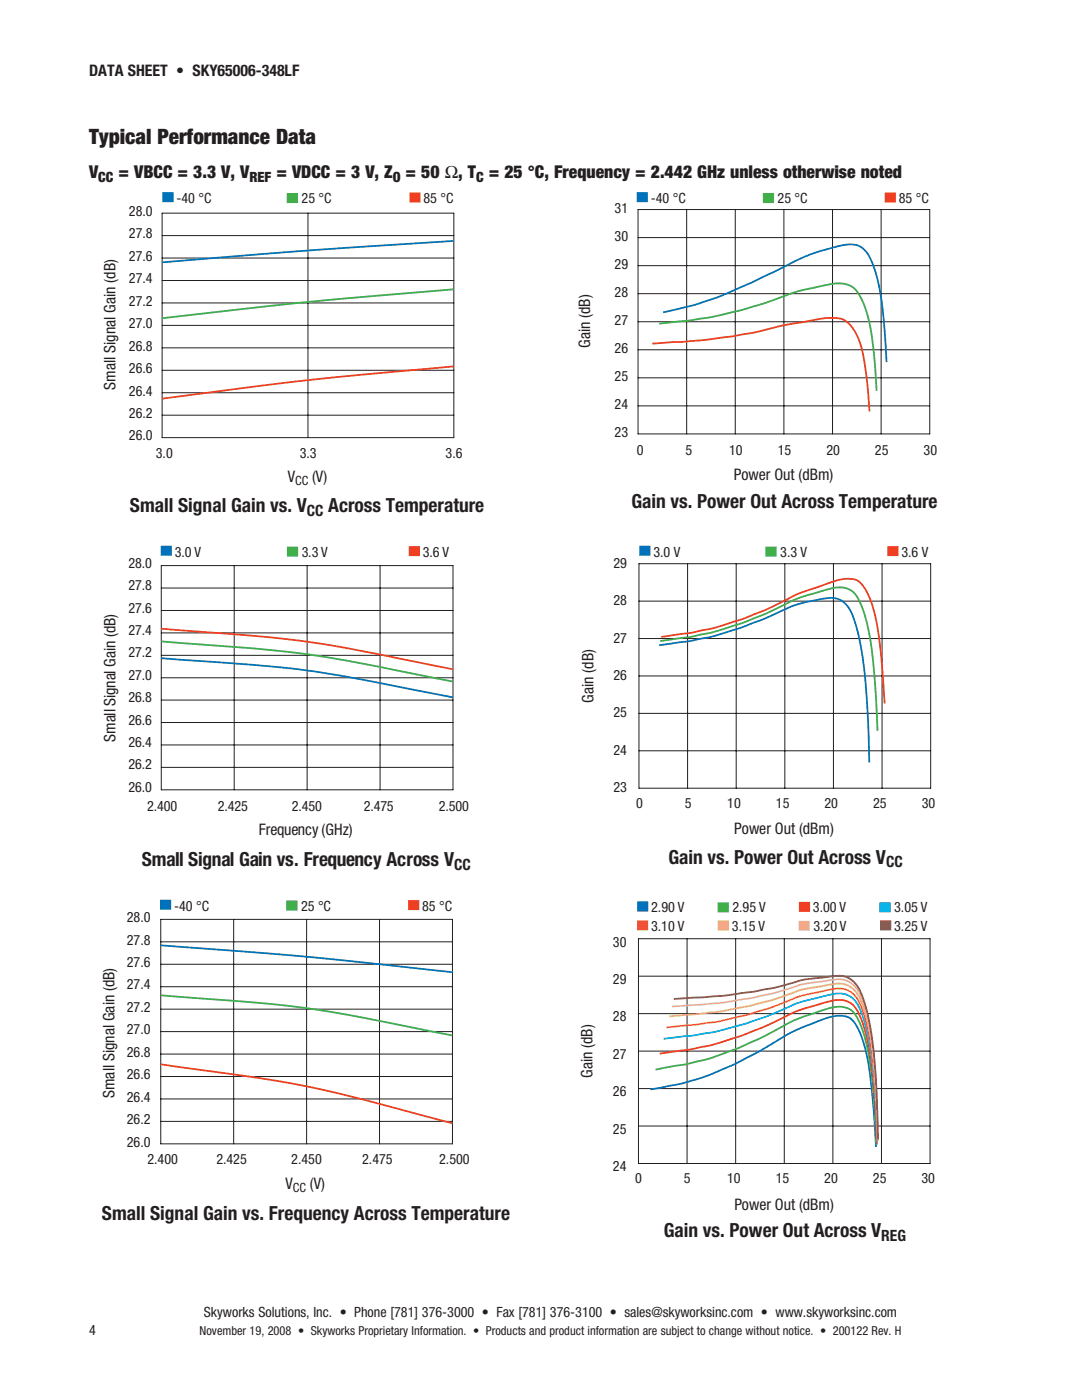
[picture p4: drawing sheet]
<svg xmlns="http://www.w3.org/2000/svg" width="216mm" height="279mm" viewBox="0 0 216 279" stroke-linecap="round" stroke-linejoin="round" font-family="sans-serif">
<defs><g id="words">
<text font-size="4.2" fill="#231f20" x="17.8" y="28.8">Typical Performance Data</text>
<g font-size="3.9" fill="#231f20">
<text x="126" y="101.4">Gain vs. Power Out across temperature</text>
<text x="25.9" y="102.3">small signal Gain vs. V</text>
<text x="65.5" y="102.3">across temperature</text>
<text x="28.3" y="172.8">small signal Gain vs. Frequency across V</text>
<text x="133.4" y="172.3">Gain vs. Power Out across V</text>
<text x="20.3" y="243.6">Small Signal Gain vs. Frequency across temperature</text>
<text x="132.4" y="246.9">Gain vs. Power Out across V</text>
</g>
<g font-size="3.5" fill="#231f20">
<text x="17.8" y="35.5">V</text>
<text x="23.7" y="35.5">= VBCC = 3.3 V, V</text>
<text x="55.1" y="35.5">= VDCC = 3 V, Z</text>
<text x="80.9" y="35.5">= 50 W, T</text>
<text x="97.5" y="35.5">= 25 °C, Frequency = 2.442 GHz unless otherwise noted</text>
</g>
<g font-size="3.2" fill="#231f20">
<text x="17.8" y="15.2">Data Sheet • SKY65006-348LF</text>
<text x="117.8" y="69.4" transform="rotate(-90 117.8 69.4)">Gain (dB)</text>
<text x="23.1" y="77.8" transform="rotate(-90 23.1 77.8)">Small Signal Gain (dB)</text>
<text x="146.4" y="95.8">Power Out (dBm)</text>
<text x="57.4" y="96.2">V</text>
<text x="62.3" y="96.2">(V)</text>
<text x="118.4" y="140.2" transform="rotate(-90 118.4 140.2)">Gain (dB)</text>
<text x="23.1" y="148.1" transform="rotate(-90 23.1 148.1)">Small Signal Gain (dB)</text>
<text x="51.7" y="166.7">Frequency (GHz)</text>
<text x="146.5" y="166.5">Power Out (dBm)</text>
<text x="118.3" y="215.1" transform="rotate(-90 118.3 215.1)">Gain (dB)</text>
<text x="22.9" y="219.1" transform="rotate(-90 22.9 219.1)">Small Signal Gain (dB)</text>
<text x="57" y="237.3">V</text>
<text x="61.9" y="237.3">(V)</text>
<text x="146.5" y="241.5">Power Out (dBm)</text>
</g>
<g font-size="3.1" fill="#231f20">
<text x="61.2" y="103">CC</text>
<text x="90.6" y="173.6">CC</text>
<text x="176.8" y="173.1">CC</text>
<text x="175.9" y="247.7">ReG</text>
</g>
<g font-size="2.8" fill="#231f20">
<text x="19.6" y="36.2">CC</text>
<text x="35.2" y="40.5">-40 °C</text>
<text x="49.8" y="36.2">REF</text>
<text x="60.2" y="40.5">25 °C</text>
<text x="78.4" y="36.2">O</text>
<text x="84.5" y="40.5">85 °C</text>
<text x="95" y="36.2">C</text>
<text x="129.9" y="40.5">-40 °C</text>
<text x="155.2" y="40.5">25 °C</text>
<text x="179.3" y="40.5">85 °C</text>
<text x="25.7" y="47.6">27.8</text>
<text x="25.7" y="43.1">28.0</text>
<text x="122.6" y="42.5">31</text>
<text x="25.7" y="52.1">27.6</text>
<text x="122.6" y="53.7">29</text>
<text x="122.6" y="48.1">30</text>
<text x="25.7" y="56.5">27.4</text>
<text x="122.6" y="59.3">28</text>
<text x="25.7" y="65.5">27.0</text>
<text x="25.7" y="61">27.2</text>
<text x="122.6" y="64.9">27</text>
<text x="25.7" y="70">26.8</text>
<text x="122.6" y="70.5">26</text>
<text x="25.7" y="74.5">26.6</text>
<text x="122.6" y="76.1">25</text>
<text x="25.7" y="83.4">26.2</text>
<text x="25.7" y="78.9">26.4</text>
<text x="122.6" y="81.6">24</text>
<text x="25.7" y="87.9">26.0</text>
<text x="122.6" y="87.2">23</text>
<text x="31.1" y="91.5">3.0</text>
<text x="59.8" y="91.5">3.3</text>
<text x="88.9" y="91.5">3.6</text>
<text x="127.1" y="90.8">0</text>
<text x="136.8" y="90.8">5</text>
<text x="145.5" y="90.8">10</text>
<text x="155.2" y="90.8">15</text>
<text x="164.9" y="90.8">20</text>
<text x="174.6" y="90.8">25</text>
<text x="184.3" y="90.8">30</text>
<text x="25.6" y="113.3">28.0</text>
<text x="34.9" y="111.1">3.0 V</text>
<text x="60.2" y="111.1">3.3 V</text>
<text x="84.4" y="111.1">3.6 V</text>
<text x="122.4" y="113.3">29</text>
<text x="130.4" y="111.1">3.0 V</text>
<text x="155.7" y="111.1">3.3 V</text>
<text x="179.9" y="111.1">3.6 V</text>
<text x="25.7" y="117.8">27.8</text>
<text x="25.7" y="122.2">27.6</text>
<text x="122.4" y="120.8">28</text>
<text x="25.7" y="126.7">27.4</text>
<text x="25.7" y="131.2">27.2</text>
<text x="122.4" y="128.2">27</text>
<text x="25.6" y="135.7">27.0</text>
<text x="122.4" y="135.7">26</text>
<text x="25.7" y="140.1">26.8</text>
<text x="122.4" y="143.2">25</text>
<text x="25.7" y="149.1">26.4</text>
<text x="25.7" y="144.6">26.6</text>
<text x="25.7" y="153.6">26.2</text>
<text x="122.4" y="150.6">24</text>
<text x="25.6" y="158">26.0</text>
<text x="29.3" y="161.8">2.400</text>
<text x="43.5" y="161.8">2.425</text>
<text x="58.2" y="161.8">2.450</text>
<text x="72.6" y="161.8">2.475</text>
<text x="87.5" y="161.8">2.500</text>
<text x="122.4" y="158.1">23</text>
<text x="127" y="161.3">0</text>
<text x="136.7" y="161.3">5</text>
<text x="145.1" y="161.3">10</text>
<text x="154.8" y="161.3">15</text>
<text x="164.5" y="161.3">20</text>
<text x="174.2" y="161.3">25</text>
<text x="183.9" y="161.3">30</text>
<text x="25.3" y="184">28.0</text>
<text x="34.8" y="181.7">-40 °C</text>
<text x="60.1" y="181.7">25 °C</text>
<text x="84.2" y="181.7">85 °C</text>
<text x="129.9" y="185.8">3.10 V</text>
<text x="129.9" y="182.1">2.90 V</text>
<text x="146" y="185.8">3.15 V</text>
<text x="146.2" y="182.1">2.95 V</text>
<text x="162.2" y="182.1">3.00 V</text>
<text x="162.3" y="185.8">3.20 V</text>
<text x="178.4" y="182.1">3.05 V</text>
<text x="178.4" y="185.8">3.25 V</text>
<text x="25.3" y="188.5">27.8</text>
<text x="122.3" y="188.9">30</text>
<text x="25.3" y="197.5">27.4</text>
<text x="25.3" y="193">27.6</text>
<text x="122.3" y="196.4">29</text>
<text x="25.3" y="201.9">27.2</text>
<text x="122.3" y="203.8">28</text>
<text x="25.3" y="206.4">27.0</text>
<text x="25.3" y="215.4">26.6</text>
<text x="25.3" y="210.9">26.8</text>
<text x="122.3" y="211.3">27</text>
<text x="25.3" y="219.9">26.4</text>
<text x="122.3" y="218.8">26</text>
<text x="25.3" y="224.3">26.2</text>
<text x="122.3" y="226.3">25</text>
<text x="25.3" y="228.8">26.0</text>
<text x="29.4" y="232.3">2.400</text>
<text x="43.2" y="232.3">2.425</text>
<text x="58.1" y="232.3">2.450</text>
<text x="72.3" y="232.3">2.475</text>
<text x="87.6" y="232.3">2.500</text>
<text x="122.3" y="233.8">24</text>
<text x="126.7" y="236.2">0</text>
<text x="136.4" y="236.2">5</text>
<text x="145.1" y="236.2">10</text>
<text x="154.8" y="236.2">15</text>
<text x="164.5" y="236.2">20</text>
<text x="174.2" y="236.2">25</text>
<text x="183.9" y="236.2">30</text>
<text x="40.7" y="262.9">Skyworks Solutions, Inc. • Phone [781] 376-3000 • Fax [781] 376-3100 • sales@skyworksinc.com • www.skyworksinc.com</text>
<text x="17.8" y="266.5">4</text>
</g>
<g font-size="2.5" fill="#231f20">
<text x="58.9" y="96.8">CC</text>
<text x="58.5" y="238">CC</text>
<text x="39.8" y="266.5">November 19, 2008 • Skyworks Proprietary Information. • Products and product information are subject to change without notice. • 200122 Rev. H</text>
</g>
</g></defs>
<path d="M81.9 38.6h1.8v1.7h-1.8z" fill="#ef3e22"/>
<path d="M81.9 38.6h1.8v1.7h-1.8z" fill="none" stroke="#ef3e22" stroke-width=".35"/>
<path d="M32.6 38.5h1.9v1.7h-1.9z" fill="#0072bc"/>
<path d="M32.6 38.5h1.9v1.7h-1.9z" fill="none" stroke="#0072bc" stroke-width=".35"/>
<path d="M57.4 38.7h1.9v1.7h-1.9z" fill="#40ae49"/>
<path d="M57.4 38.7h1.9v1.7h-1.9zM90.6 57.7l-29.1 2.6-29.2 3.2M32.2 128l3.6 .3a311.4 311.4 0 0 1 29.1 2.8l10.9 2 14.6 2.9" fill="none" stroke="#40ae49" stroke-width=".35"/>
<g fill="none" stroke="#231f20" stroke-width=".2">
<path d="M32.3 42.5h58.3v44.8h-58.3zM32.3 56h58.3M32.3 51.5h58.3M32.3 47h58.3M61.5 42.5v44.8M32.3 78.4h58.3M32.3 73.9h58.3M32.3 69.4h58.3M32.3 64.9h58.3M32.3 60.5h58.3M32.3 82.9h58.3M32.2 112.9h58.2v44.7h-58.2z"/>
<path d="M32.2 117.4h58.2M46.7 112.9v44.7M61.3 112.9v44.7M75.8 112.9v44.7M32.2 139.7h58.2M32.2 135.3h58.2M32.2 130.8h58.2M32.2 126.3h58.2M32.2 121.8h58.2M32.2 153.1h58.2M32.2 148.7h58.2M32.2 144.2h58.2"/>
</g>
<path d="M90.6 48.1l-29.1 1.9-29.2 2.4M32.2 131.4l3.6 .3a280.9 280.9 0 0 1 32.8 3.2l21.8 4.3" fill="none" stroke="#0072bc" stroke-width=".35"/>
<path d="M90.6 73.1l-9.1 .8a844.8 844.8 0 0 0-49.2 5.7M32.2 125.5l3.6 .3a360.5 360.5 0 0 1 27.3 2.5l5.5 .9 21.8 4.4" fill="none" stroke="#ef3e22" stroke-width=".35"/>
<path d="M81.7 109.2h1.9v1.6h-1.9z" fill="#ef3e22" stroke="#ef3e22" stroke-width=".35"/>
<path d="M32.2 109.1h1.9v1.6h-1.9z" fill="#0072bc" stroke="#0072bc" stroke-width=".35"/>
<path d="M57.4 109.3h1.9v1.6h-1.9z" fill="#40ae49" stroke="#40ae49" stroke-width=".35"/>
<path d="M81.6 179.8h1.9v1.7h-1.9z" fill="#ef3e22"/>
<path d="M81.6 179.8h1.9v1.7h-1.9z" fill="none" stroke="#ef3e22" stroke-width=".35"/>
<path d="M32.1 179.7h1.9v1.7h-1.9z" fill="#0072bc"/>
<path d="M32.1 179.7h1.9v1.7h-1.9z" fill="none" stroke="#0072bc" stroke-width=".35"/>
<path d="M57.3 179.9h1.9v1.7h-1.9z" fill="#40ae49"/>
<path d="M57.3 179.9h1.9v1.7h-1.9zM32.1 198.6l20 1.6a235.4 235.4 0 0 1 30.9 5l7.3 1.4" fill="none" stroke="#40ae49" stroke-width=".35"/>
<g fill="none" stroke="#231f20" stroke-width=".2">
<path d="M32.1 183.5h58.2v44.8h-58.2zM32.1 196.9h58.2M32.1 192.4h58.2M32.1 188h58.2M46.6 183.5v44.8M61.2 183.5v44.8M75.7 183.5v44.8M32.1 219.3h58.2M32.1 214.8h58.2M32.1 210.4h58.2M32.1 205.9h58.2M32.1 201.4h58.2"/>
<path d="M32.1 223.8h58.2"/>
</g>
<path d="M32.1 188.7l14.5 1a1029.5 1029.5 0 0 1 43.7 4.3" fill="none" stroke="#0072bc" stroke-width=".35"/>
<path d="M32.1 212.4l19.1 2.7a235.3 235.3 0 0 1 31.8 7.2l7.3 1.9" fill="none" stroke="#ef3e22" stroke-width=".35"/>
<path d="M176.7 38.6h1.9v1.7h-1.9z" fill="#ef3e22"/>
<path d="M176.7 38.6h1.9v1.7h-1.9z" fill="none" stroke="#ef3e22" stroke-width=".35"/>
<path d="M127.2 38.5h1.9v1.7h-1.9z" fill="#0072bc"/>
<path d="M127.2 38.5h1.9v1.7h-1.9z" fill="none" stroke="#0072bc" stroke-width=".35"/>
<path d="M152.4 38.7h1.9v1.7h-1.9z" fill="#40ae49"/>
<path d="M152.4 38.7h1.9v1.7h-1.9zM131.5 64.6l6.3-.7 6-1 4.8-1.2 4.3-1.3 5.7-2.1 3.5-.8a17.8 17.8 0 0 1 6.2-.9 4.4 4.4 0 0 1 3.6 3 33.8 33.8 0 0 1 2.6 12l.4 6.4" fill="none" stroke="#40ae49" stroke-width=".35"/>
<g fill="none" stroke="#231f20" stroke-width=".2">
<path d="M127.3 41.8h58.2v44.8h-58.2zM127.3 58.6h58.2M127.3 53h58.2M127.3 47.4h58.2M137 41.8v44.8M146.7 41.8v44.8M156.4 41.8v44.8M166.1 41.8v44.8M175.8 41.8v44.8M127.3 75.4h58.2M127.3 69.8h58.2M127.3 64.2h58.2"/>
<path d="M127.3 81h58.2"/>
</g>
<path d="M132.3 62.3l6.1-1.4 4.9-1.6 6.9-3 9.9-4.9 2.5-1 2.2-.6a13.1 13.1 0 0 1 6-.9l1 .4 .7 .6a13 13 0 0 1 2.7 6.3l.6 3.2 .5 3.6 .6 9.3" fill="none" stroke="#0072bc" stroke-width=".35"/>
<path d="M130.2 68.6l9.6-.7 6.1-.7 4.7-.9 5.8-1.4 4.1-.7a17.9 17.9 0 0 1 7.1-.6 4.8 4.8 0 0 1 3.3 3l.8 2.1 .6 2.7 .7 5 .5 5.7" fill="none" stroke="#ef3e22" stroke-width=".35"/>
<path d="M177.2 109.2h1.9v1.6h-1.9z" fill="#ef3e22"/>
<path d="M177.2 109.2h1.9v1.6h-1.9z" fill="none" stroke="#ef3e22" stroke-width=".35"/>
<path d="M127.7 109.1h1.9v1.6h-1.9z" fill="#0072bc"/>
<path d="M127.7 109.1h1.9v1.6h-1.9z" fill="none" stroke="#0072bc" stroke-width=".35"/>
<path d="M152.9 109.3h1.9v1.6h-1.9z" fill="#40ae49"/>
<path d="M152.9 109.3h1.9v1.6h-1.9zM131.7 127.9l6.1-.8 4.6-1 6.3-2 4.4-1.7 5.4-2.7 2-.7 6-1.7 1.5-.1 1.1 .3a4.9 4.9 0 0 1 2.8 3.4l1.2 3.8 .9 5 .6 7.2 .5 9" fill="none" stroke="#40ae49" stroke-width=".35"/>
<path d="M127.5 112.5h58.2v44.8h-58.2zM127.5 120h58.2M137.2 112.5v44.8M146.9 112.5v44.8M156.6 112.5v44.8M166.3 112.5v44.8M176 112.5v44.8M127.5 134.9h58.2M127.5 127.4h58.2M127.5 149.8h58.2M127.5 142.4h58.2" fill="none" stroke="#231f20" stroke-width=".2"/>
<path d="M131.5 128.8l6-.8 5.4-1.2 5.2-1.6 4.4-1.7 5.4-2.4 2.5-.8 5.2-1 1.1 .1 1.1 .4 1.3 1.1 1 1.8 .9 2.9 .9 4.1 .6 4.3 .5 5.6 .5 12.6" fill="none" stroke="#0072bc" stroke-width=".35"/>
<path d="M131.9 127.1l6.1-.8 4.9-1.1 5.4-1.7 4.2-1.7 6.3-3.1 2-.7 6.5-2.2 1.6-.3 1.4 .1a4.5 4.5 0 0 1 2.9 3l1.3 3.6 .8 4.3 .6 5.8 .6 8.1" fill="none" stroke="#ef3e22" stroke-width=".35"/>
<path d="M127.3 183.9h1.9v1.6h-1.9z" fill="#f89c1c" stroke="#f89c1c" stroke-width=".35"/>
<path d="M143.4 183.9h1.9v1.6h-1.9z" fill="#d6df21" stroke="#d6df21" stroke-width=".35"/>
<path d="M175.7 180.3h1.8v1.6h-1.8z" fill="#00b2eb"/>
<path d="M175.7 180.3h1.8v1.6h-1.8z" fill="none" stroke="#00b2eb" stroke-width=".35"/>
<path d="M175.8 183.9h1.9v1.6h-1.9z" fill="#954a35" stroke="#954a35" stroke-width=".35"/>
<path d="M159.5 184h1.9v1.6h-1.9z" fill="#f499b9" stroke="#f499b9" stroke-width=".35"/>
<path d="M159.6 180.2h1.9v1.6h-1.9z" fill="#ef3e22"/>
<path d="M159.6 180.2h1.9v1.6h-1.9z" fill="none" stroke="#ef3e22" stroke-width=".35"/>
<path d="M127.3 180.1h1.9v1.6h-1.9z" fill="#0072bc"/>
<path d="M127.3 180.1h1.9v1.6h-1.9z" fill="none" stroke="#0072bc" stroke-width=".35"/>
<path d="M143.4 180.3h1.9v1.6h-1.9z" fill="#40ae49"/>
<path d="M143.4 180.3h1.9v1.6h-1.9zM130.8 213.5l7.7-1.5a68.5 68.5 0 0 0 18.5-7.6l1.5-.8 2.8-1a20.9 20.9 0 0 1 6.2-1.7 3.9 3.9 0 0 1 3.9 2.9 46.1 46.1 0 0 1 2.9 14.9l.6 9.8" fill="none" stroke="#40ae49" stroke-width=".35"/>
<path d="M127.4 187.3h58.2v44.9h-58.2zM127.4 194.8h58.2M137.1 187.3v44.9M146.8 187.3v44.9M156.5 187.3v44.9M166.2 187.3v44.9M175.9 187.3v44.9M127.4 217.3h58.2M127.4 209.8h58.2M127.4 202.3h58.2M127.4 224.7h58.2" fill="none" stroke="#231f20" stroke-width=".2"/>
<path d="M129.8 217.4l3-.5a58.8 58.8 0 0 0 18.6-7l5.7-3.5 3.6-1.6a22.5 22.5 0 0 1 6.6-2.1 3.6 3.6 0 0 1 3.9 2.6 39.3 39.3 0 0 1 2.9 13.3l.7 10.3" fill="none" stroke="#0072bc" stroke-width=".35"/>
<path d="M131.6 210.3l5.8-.8 1.8-.4a70.6 70.6 0 0 0 19.1-7l3.4-1.2a21.9 21.9 0 0 1 5.9-1.3 4.3 4.3 0 0 1 4 3.2 49.8 49.8 0 0 1 2.8 15.4l.6 10" fill="none" stroke="#ef3e22" stroke-width=".35"/>
<path d="M132.4 207.3l6-.6 1.8-.4a72.2 72.2 0 0 0 18.6-6l3.3-.9a20.1 20.1 0 0 1 5.9-1.1 4.5 4.5 0 0 1 3.7 3.3 50.8 50.8 0 0 1 2.8 15.4l.5 11" fill="none" stroke="#00b2eb" stroke-width=".35"/>
<path d="M133 205.1l7.7-.9a71.7 71.7 0 0 0 18.5-5.2l3.7-.9a13.4 13.4 0 0 1 5.5-.7 5.3 5.3 0 0 1 3.6 4 59.6 59.6 0 0 1 2.7 16.7l.4 9.7" fill="none" stroke="#f89c1c" stroke-width=".35"/>
<path d="M133.6 202.8l7.7-.7a80.1 80.1 0 0 0 18.8-4.6l3.9-.7a9.3 9.3 0 0 1 4.9-.3 5.9 5.9 0 0 1 3.3 4.3 66.7 66.7 0 0 1 2.6 17.8l.3 9" fill="none" stroke="#d6df21" stroke-width=".35"/>
<path d="M134.1 200.9l5.9-.4 5-.5 5-.8 3.9-.9 4.7-1.4a19.5 19.5 0 0 1 5.9-1.1 7.3 7.3 0 0 1 4.8 .1 7.1 7.1 0 0 1 3.1 4.7 80.2 80.2 0 0 1 2.6 20.1l.2 6.8" fill="none" stroke="#f499b9" stroke-width=".35"/>
<path d="M134.5 199.4l9.6-.6 6-.8 4.6-.9 4.1-1.1a19.5 19.5 0 0 1 5.9-1 7.1 7.1 0 0 1 4.6 .1 7 7 0 0 1 3.1 4.7 77.6 77.6 0 0 1 2.6 20l.2 7.6" fill="none" stroke="#954a35" stroke-width=".35"/>
<use href="#words"/>
</svg>
